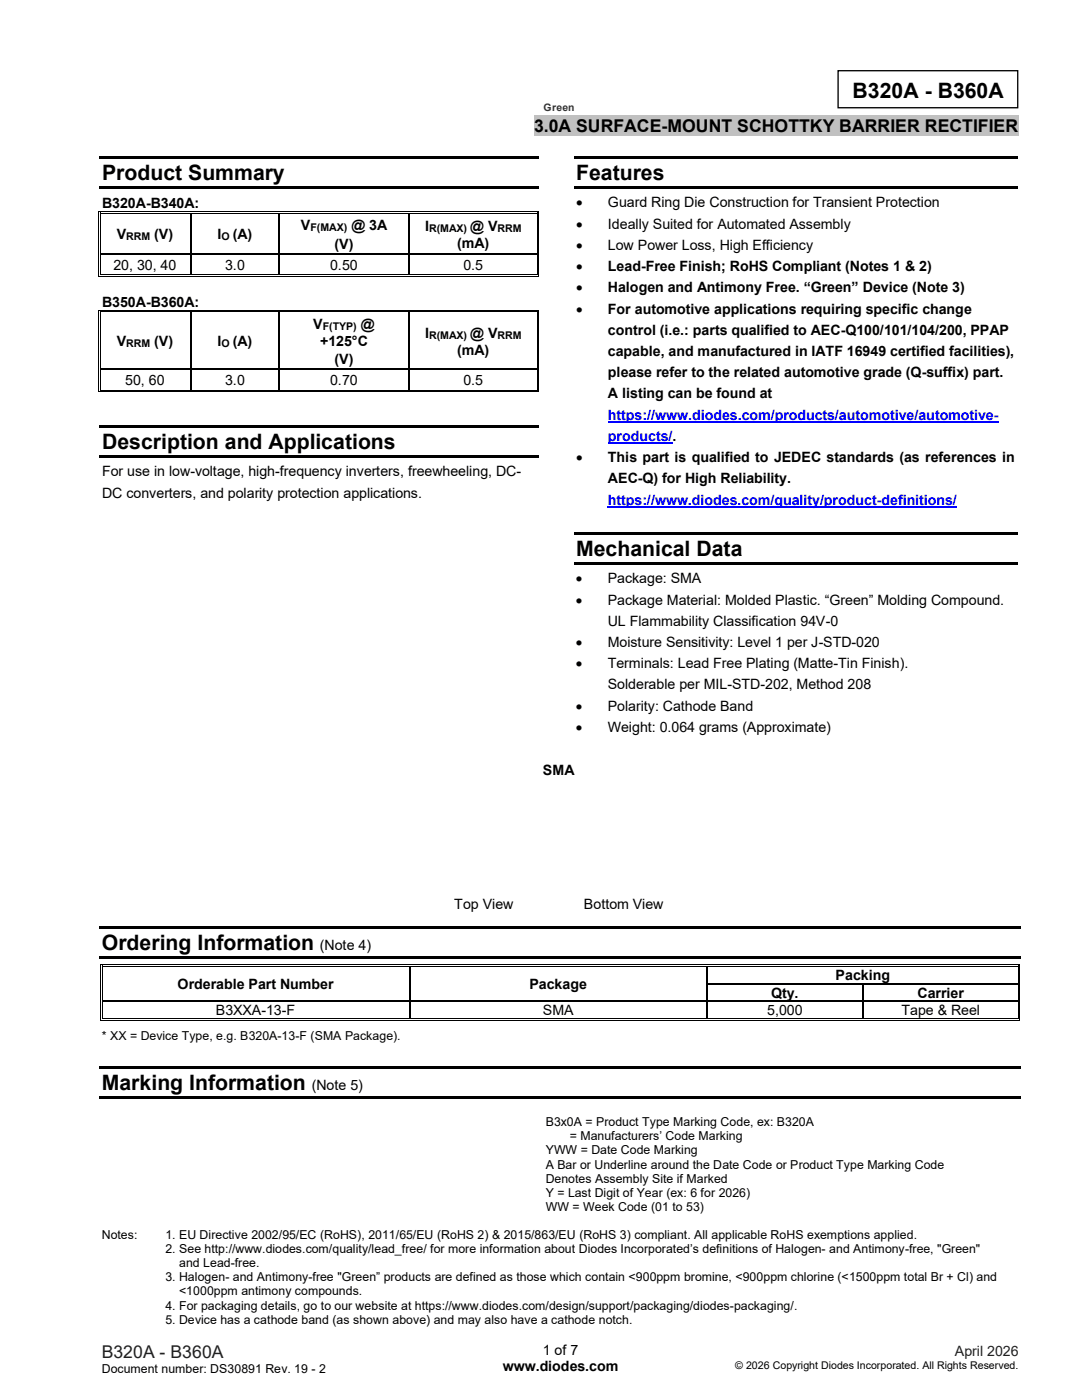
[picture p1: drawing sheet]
<svg xmlns="http://www.w3.org/2000/svg" width="216mm" height="279mm" viewBox="0 0 216 279" stroke-linecap="round" stroke-linejoin="round" font-family="sans-serif">
<defs><g id="words">
<g font-size="4.2">
<text x="170.1" y="19.5">B320A - B360A</text>
<text x="20.4" y="36">Product Summary</text>
<text x="115" y="36">Features</text>
<text x="20.4" y="89.6">Description and Applications</text>
<text x="115" y="111">Mechanical Data</text>
<text x="20.3" y="189.6">Ordering Information</text>
<text x="20.3" y="217.5">Marking Information</text>
</g>
<text font-size="3.5" x="106.6" y="26.3">3.0A SURFACE-MOUNT SCHOTTKY BARRIER RECTIFIER</text>
<text font-size="3.5" fill="#231f20" x="20.3" y="271">B320A - B360A</text>
<g font-size="2.8">
<text x="20.4" y="41.5">B320A-B340A:</text>
<text x="115" y="41.4">•</text>
<text x="121.3" y="41.4">Guard Ring Die Construction for Transient Protection</text>
<text x="23.3" y="47.8">V</text>
<text x="30.8" y="47.8">(V)</text>
<text x="43.4" y="47.8">I</text>
<text x="46.4" y="47.8">(A)</text>
<text x="60" y="45.9">V</text>
<text x="70.2" y="45.9">@ 3A</text>
<text x="84.8" y="46.1">I</text>
<text x="93.8" y="46.1">@ V</text>
<text x="115" y="45.6">•</text>
<text x="121.3" y="45.6">Ideally Suited for Automated Assembly</text>
<text x="22.6" y="53.8">20, 30, 40</text>
<text x="44.9" y="53.8">3.0</text>
<text x="65.9" y="53.8">0.50</text>
<text x="66.8" y="49.6">(V)</text>
<text x="91.2" y="49.5">(mA)</text>
<text x="92.5" y="53.8">0.5</text>
<text x="115" y="49.9">•</text>
<text x="121.3" y="49.9">Low Power Loss, High Efficiency</text>
<text x="115" y="54.1">•</text>
<text x="115" y="58.3">•</text>
<text x="121.3" y="54.1">Lead-Free Finish; RoHS Compliant (Notes 1 &amp; 2)</text>
<text x="121.3" y="58.3">Halogen and Antimony Free. “Green” Device (Note 3)</text>
<text x="20.4" y="61.2">B350A-B360A:</text>
<text x="62.5" y="65.7">V</text>
<text x="72" y="65.7">@</text>
<text x="115" y="62.6">•</text>
<text x="121.3" y="62.6">For automotive applications requiring specific change</text>
<text x="23.3" y="69.1">V</text>
<text x="30.8" y="69.1">(V)</text>
<text x="43.4" y="69.1">I</text>
<text x="46.4" y="69.1">(A)</text>
<text x="63.9" y="69">+125°C</text>
<text x="84.8" y="67.4">I</text>
<text x="91.2" y="70.8">(mA)</text>
<text x="93.8" y="67.4">@ V</text>
<text x="121.3" y="66.8">control (i.e.: parts qualified to AEC-Q100/101/104/200, PPAP</text>
<text x="121.3" y="71">capable, and manufactured in IATF 16949 certified facilities),</text>
<text x="25" y="76.8">50, 60</text>
<text x="44.9" y="76.8">3.0</text>
<text x="65.9" y="76.8">0.70</text>
<text x="66.8" y="72.6">(V)</text>
<text x="92.5" y="76.8">0.5</text>
<text x="121.3" y="75.3">please refer to the related automotive grade (Q-suffix) part.</text>
<text x="121.3" y="79.5">A listing can be found at</text>
<text x="20.4" y="95.1">For use in low-voltage, high-frequency inverters, freewheeling, DC-</text>
<text x="115" y="92.2">•</text>
<text x="121.3" y="92.2">This part is qualified to JEDEC standards (as references in</text>
<text x="20.4" y="99.3">DC converters, and polarity protection applications.</text>
<text x="121.3" y="96.5">AEC-Q) for High Reliability.</text>
<text x="114.9" y="116.4">•</text>
<text x="121.3" y="116.4">Package: SMA</text>
<text x="114.9" y="120.7">•</text>
<text x="121.3" y="120.7">Package Material: Molded Plastic. “Green” Molding Compound.</text>
<text x="121.3" y="124.9">UL Flammability Classification 94V-0</text>
<text x="114.9" y="129.1">•</text>
<text x="121.3" y="129.1">Moisture Sensitivity: Level 1 per J-STD-020</text>
<text x="114.9" y="133.4">•</text>
<text x="121.3" y="133.4">Terminals: Lead Free Plating (Matte-Tin Finish).</text>
<text x="121.3" y="137.6">Solderable per MIL-STD-202, Method 208</text>
<text x="114.9" y="141.8">•</text>
<text x="121.3" y="141.8">Polarity: Cathode Band</text>
<text x="114.9" y="146.1">•</text>
<text x="121.3" y="146.1">Weight: 0.064 grams (Approximate)</text>
<text x="108.3" y="154.6">SMA</text>
<text x="90.7" y="181.5">Top View</text>
<text x="116.5" y="181.5">Bottom View</text>
<text x="63.8" y="189.6">(Note 4)</text>
<text x="35.4" y="197.4">Orderable Part Number</text>
<text x="105.6" y="197.4">Package</text>
<text x="166.7" y="195.6">Packing</text>
<text x="43.1" y="202.6">B3XXA-13-F</text>
<text x="108.3" y="202.6">SMA</text>
<text x="153.1" y="202.6">5,000</text>
<text x="153.9" y="199.1">Qty.</text>
<text x="179.9" y="202.6">Tape &amp; Reel</text>
<text x="183.1" y="199.1">Carrier</text>
<text x="62.2" y="217.5">(Note 5)</text>
<text x="100.3" y="273.5">www.diodes.com</text>
<text x="108.3" y="270.3">1 of 7</text>
</g>
<g font-size="2.8" fill="#00f">
<text x="121.3" y="83.7">https://www.diodes.com/products/automotive/automotive-</text>
<text x="121.3" y="88">products/.</text>
<text x="121.3" y="100.7">https://www.diodes.com/quality/product-definitions/</text>
</g>
<text font-size="2.8" fill="#231f20" x="190.5" y="270.7">April 2026</text>
<g font-size="2.5">
<text x="20.3" y="207.5">* XX = Device Type, e.g. B320A-13-F (SMA Package).</text>
<text x="108.9" y="224.7">B3x0A = Product Type Marking Code, ex: B320A</text>
<text x="113.7" y="227.5">= Manufacturers’ Code Marking</text>
<text x="108.9" y="230.4">YWW = Date Code Marking</text>
<text x="108.9" y="233.2">A Bar or Underline around the Date Code or Product Type Marking Code</text>
<text x="108.9" y="236">Denotes Assembly Site if Marked</text>
<text x="108.9" y="238.9">Y = Last Digit of Year (ex: 6 for 2026)</text>
<text x="108.9" y="241.7">WW = Week Code (01 to 53)</text>
<text x="20.3" y="247.2">Notes:</text>
<text x="33" y="247.2">1. EU Directive 2002/95/EC (RoHS), 2011/65/EU (RoHS 2) &amp; 2015/863/EU (RoHS 3) compliant. All applicable RoHS exemptions applied.</text>
<text x="33" y="250">2. See http://www.diodes.com/quality/lead_free/ for more information about Diodes Incorporated’s definitions of Halogen- and Antimony-free, &quot;Green&quot;</text>
<text x="33" y="255.7">3. Halogen- and Antimony-free &quot;Green” products are defined as those which contain &lt;900ppm bromine, &lt;900ppm chlorine (&lt;1500ppm total Br + Cl) and</text>
<text x="35.7" y="252.8">and Lead-free.</text>
<text x="33" y="261.4">4. For packaging details, go to our website at https://www.diodes.com/design/support/packaging/diodes-packaging/.</text>
<text x="35.7" y="258.5">&lt;1000ppm antimony compounds.</text>
<text x="33" y="264.2">5. Device has a cathode band (as shown above) and may also have a cathode notch.</text>
<text x="20.3" y="274.1">Document number: DS30891 Rev. 19 - 2</text>
</g>
<text font-size="2.1" fill="#323335" x="108.5" y="22.2">Green</text>
<g font-size="2.1">
<text x="25.2" y="47.9">RRM</text>
<text x="44.2" y="47.9">O</text>
<text x="61.9" y="46.1">F(MAX)</text>
<text x="85.6" y="46.3">R(MAX)</text>
<text x="99.3" y="46.3">RRM</text>
<text x="64.4" y="65.8">F(TYP)</text>
<text x="25.2" y="69.3">RRM</text>
<text x="44.2" y="69.3">O</text>
<text x="85.6" y="67.6">R(MAX)</text>
<text x="99.3" y="67.6">RRM</text>
<text x="146.7" y="273.3">© 2026 Copyright Diodes Incorporated. All Rights Reserved.</text>
</g>
</g></defs>
<path d="M167.2 14.1h35.9v7.4h-35.9z" fill="none" stroke="#000" stroke-width=".26"/>
<path d="M106.6 23h96.6v4.1h-96.6z" fill-rule="evenodd" fill="#c0c0c0"/>
<g fill="#000">
<path d="M19.9 31.2h87.7v.5h-87.7z" fill-rule="evenodd"/>
<path d="M19.9 37.2h87.7v.5h-87.7z" fill-rule="evenodd"/>
<path d="M114.4 31.2h88.6v.5h-88.6z" fill-rule="evenodd"/>
<path d="M114.4 37.2h88.6v.5h-88.6z" fill-rule="evenodd"/>
<path d="M19.6 42.1h.1v.5h-.1z" fill-rule="evenodd"/>
<path d="M19.6 42.1h.5v.2h-.5z" fill-rule="evenodd"/>
<path d="M19.6 50.6h.1v.2h-.1z" fill-rule="evenodd"/>
<path d="M19.6 54.8h.1v.5h-.1z" fill-rule="evenodd"/>
<path d="M19.6 55.1h.5v.2h-.5z" fill-rule="evenodd"/>
<path d="M19.9 42.4h.2v.2h-.2z" fill-rule="evenodd"/>
<path d="M19.9 42.4h.2v.2h-.2z" fill-rule="evenodd"/>
<path d="M19.9 50.6h.2v.2h-.2z" fill-rule="evenodd"/>
<path d="M19.9 54.8h.2v.2h-.2z" fill-rule="evenodd"/>
<path d="M19.9 54.8h.2v.2h-.2z" fill-rule="evenodd"/>
<path d="M37.9 42.6h.2z" fill-rule="evenodd"/>
<path d="M37.9 42.1h.5v.2h-.5z" fill-rule="evenodd"/>
<path d="M37.9 42.4h.5v.2h-.5z" fill-rule="evenodd"/>
<path d="M37.9 50.6h.2v.2h-.2z" fill-rule="evenodd"/>
<path d="M37.9 54.8h.5v.2h-.5z" fill-rule="evenodd"/>
<path d="M37.9 55.1h.5v.2h-.5z" fill-rule="evenodd"/>
<path d="M55.6 42.6h.3z" fill-rule="evenodd"/>
<path d="M55.6 42.1h.5v.2h-.5z" fill-rule="evenodd"/>
<path d="M55.6 42.4h.5v.2h-.5z" fill-rule="evenodd"/>
<path d="M55.6 50.6h.3v.2h-.3z" fill-rule="evenodd"/>
<path d="M55.6 54.8h.5v.2h-.5z" fill-rule="evenodd"/>
<path d="M55.6 55.1h.5v.2h-.5z" fill-rule="evenodd"/>
<path d="M81.4 42.6h.3z" fill-rule="evenodd"/>
<path d="M81.4 42.1h.5v.2h-.5z" fill-rule="evenodd"/>
<path d="M81.4 42.4h.5v.2h-.5z" fill-rule="evenodd"/>
<path d="M81.4 50.6h.3v.2h-.3z" fill-rule="evenodd"/>
<path d="M81.4 54.8h.5v.2h-.5z" fill-rule="evenodd"/>
<path d="M81.4 55.1h.5v.2h-.5z" fill-rule="evenodd"/>
<path d="M107.1 42.1h.5v.2h-.5z" fill-rule="evenodd"/>
<path d="M107.1 42.4h.1v.2h-.1z" fill-rule="evenodd"/>
<path d="M107.1 42.4h.1v.2h-.1z" fill-rule="evenodd"/>
<path d="M107.1 50.6h.1v.2h-.1z" fill-rule="evenodd"/>
<path d="M107.1 55.1h.5v.2h-.5z" fill-rule="evenodd"/>
<path d="M107.1 54.8h.1v.2h-.1z" fill-rule="evenodd"/>
<path d="M107.1 54.8h.1v.2h-.1z" fill-rule="evenodd"/>
<path d="M107.4 42.1h.2v.5h-.2z" fill-rule="evenodd"/>
<path d="M107.4 50.6h.2v.2h-.2z" fill-rule="evenodd"/>
<path d="M107.4 54.8h.2v.5h-.2z" fill-rule="evenodd"/>
<path d="M19.6 61.8h.1v.6h-.1z" fill-rule="evenodd"/>
<path d="M19.6 61.8h.5v.2h-.5z" fill-rule="evenodd"/>
<path d="M19.6 73.5h.1v.3h-.1z" fill-rule="evenodd"/>
<path d="M19.6 77.8h.1v.5h-.1z" fill-rule="evenodd"/>
<path d="M19.6 78.1h.5v.2h-.5z" fill-rule="evenodd"/>
<path d="M19.9 62.2h.2v.2h-.2z" fill-rule="evenodd"/>
<path d="M19.9 62.2h.2v.1h-.2z" fill-rule="evenodd"/>
<path d="M19.9 73.5h.2v.3h-.2z" fill-rule="evenodd"/>
<path d="M19.9 77.8h.2v.1h-.2z" fill-rule="evenodd"/>
<path d="M19.9 77.8h.2v.1h-.2z" fill-rule="evenodd"/>
<path d="M37.9 62.3l.2 .1z" fill-rule="evenodd"/>
<path d="M37.9 61.8h.5v.2h-.5z" fill-rule="evenodd"/>
<path d="M37.9 62.2h.5v.1h-.5z" fill-rule="evenodd"/>
<path d="M37.9 73.5h.2v.3h-.2z" fill-rule="evenodd"/>
<path d="M37.9 77.8h.5v.1h-.5z" fill-rule="evenodd"/>
<path d="M37.9 78.1h.5v.2h-.5z" fill-rule="evenodd"/>
<path d="M55.6 62.3l.3 .1z" fill-rule="evenodd"/>
<path d="M55.6 61.8h.5v.2h-.5z" fill-rule="evenodd"/>
<path d="M55.6 62.2h.5v.1h-.5z" fill-rule="evenodd"/>
<path d="M55.6 73.5h.3v.3h-.3z" fill-rule="evenodd"/>
<path d="M55.6 77.8h.5v.1h-.5z" fill-rule="evenodd"/>
<path d="M55.6 78.1h.5v.2h-.5z" fill-rule="evenodd"/>
<path d="M81.4 62.3l.3 .1z" fill-rule="evenodd"/>
<path d="M81.4 61.8h.5v.2h-.5z" fill-rule="evenodd"/>
<path d="M81.4 62.2h.5v.1h-.5z" fill-rule="evenodd"/>
<path d="M81.4 73.5h.3v.3h-.3z" fill-rule="evenodd"/>
<path d="M81.4 77.8h.5v.1h-.5z" fill-rule="evenodd"/>
<path d="M81.4 78.1h.5v.2h-.5z" fill-rule="evenodd"/>
<path d="M107.1 61.8h.5v.2h-.5z" fill-rule="evenodd"/>
<path d="M107.1 62.2h.1v.2h-.1z" fill-rule="evenodd"/>
<path d="M107.1 62.2h.1v.1h-.1z" fill-rule="evenodd"/>
<path d="M107.1 73.5h.1v.3h-.1z" fill-rule="evenodd"/>
<path d="M107.1 78.1h.5v.2h-.5z" fill-rule="evenodd"/>
<path d="M107.1 77.8h.1v.1h-.1z" fill-rule="evenodd"/>
<path d="M107.1 77.8h.1v.1h-.1z" fill-rule="evenodd"/>
<path d="M107.4 61.8h.2v.6h-.2z" fill-rule="evenodd"/>
<path d="M107.4 73.5h.2v.3h-.2z" fill-rule="evenodd"/>
<path d="M107.4 77.8h.2v.5h-.2z" fill-rule="evenodd"/>
<path d="M19.9 84.8h87.7v.5h-87.7z" fill-rule="evenodd"/>
<path d="M19.9 90.9h87.7v.5h-87.7z" fill-rule="evenodd"/>
<path d="M114.4 106.2h88.6v.5h-88.6z" fill-rule="evenodd"/>
<path d="M114.4 112.2h88.6v.6h-88.6z" fill-rule="evenodd"/>
<path d="M19.8 184.8h183.9v.5h-183.9z" fill-rule="evenodd"/>
<path d="M19.8 190.8h183.9v.5h-183.9z" fill-rule="evenodd"/>
<path d="M20 192.4h.2v.6h-.2z" fill-rule="evenodd"/>
<path d="M20 192.4h.5v.2h-.5z" fill-rule="evenodd"/>
<path d="M20 196.2h.2v.3h-.2z" fill-rule="evenodd"/>
<path d="M20 199.7h.2v.3h-.2z" fill-rule="evenodd"/>
<path d="M20.3 192.8h.2v.2h-.2z" fill-rule="evenodd"/>
<path d="M20.3 192.8h.2v.1h-.2z" fill-rule="evenodd"/>
<path d="M20.3 196.2h.2v.3h-.2z" fill-rule="evenodd"/>
<path d="M20.3 199.7h.2v.3h-.2z" fill-rule="evenodd"/>
<path d="M81.6 192.9l.2 .1z" fill-rule="evenodd"/>
<path d="M81.6 192.4h.5v.2h-.5z" fill-rule="evenodd"/>
<path d="M81.6 192.8h.5v.1h-.5z" fill-rule="evenodd"/>
<path d="M81.6 196.2h.2v.3h-.2z" fill-rule="evenodd"/>
<path d="M81.6 199.7h.2v.3h-.2z" fill-rule="evenodd"/>
<path d="M141 192.9l.2 .1z" fill-rule="evenodd"/>
<path d="M141 192.4h.5v.2h-.5z" fill-rule="evenodd"/>
<path d="M141 192.8h.5v.1h-.5z" fill-rule="evenodd"/>
<path d="M141 196.2h.2v.3h-.2z" fill-rule="evenodd"/>
<path d="M141 199.7h.2v.3h-.2z" fill-rule="evenodd"/>
<path d="M172.1 196.2h.2v.3h-.2z" fill-rule="evenodd"/>
<path d="M172.1 199.7h.2v.3h-.2z" fill-rule="evenodd"/>
<path d="M203.1 192.4h.5v.2h-.5z" fill-rule="evenodd"/>
<path d="M203.1 192.8h.1v.2h-.1z" fill-rule="evenodd"/>
<path d="M203.1 192.8h.1v.1h-.1z" fill-rule="evenodd"/>
<path d="M203.1 196.2h.1v.3h-.1z" fill-rule="evenodd"/>
<path d="M203.1 199.7h.1v.3h-.1z" fill-rule="evenodd"/>
<path d="M203.4 192.4h.2v.6h-.2z" fill-rule="evenodd"/>
<path d="M203.4 196.2h.2v.3h-.2z" fill-rule="evenodd"/>
<path d="M203.4 199.7h.2v.3h-.2z" fill-rule="evenodd"/>
<path d="M19.8 212.7h183.9v.5h-183.9z" fill-rule="evenodd"/>
<path d="M19.8 218.8h183.9v.5h-183.9z" fill-rule="evenodd"/>
<path d="M20 203.3h.2v.5h-.2z" fill-rule="evenodd"/>
<path d="M20 203.6h.5v.2h-.5z" fill-rule="evenodd"/>
<path d="M20.3 203.3h.2v.1h-.2z" fill-rule="evenodd"/>
<path d="M20.3 203.3h.2v.1h-.2z" fill-rule="evenodd"/>
<path d="M81.6 203.3h.5v.1h-.5z" fill-rule="evenodd"/>
<path d="M81.6 203.6h.5v.2h-.5z" fill-rule="evenodd"/>
<path d="M141 203.3h.5v.1h-.5z" fill-rule="evenodd"/>
<path d="M141 203.6h.5v.2h-.5z" fill-rule="evenodd"/>
<path d="M172.1 203.3h.5v.1h-.5z" fill-rule="evenodd"/>
<path d="M172.1 203.6h.5v.2h-.5z" fill-rule="evenodd"/>
<path d="M203.1 203.6h.5v.2h-.5z" fill-rule="evenodd"/>
<path d="M203.1 203.3h.1v.1h-.1z" fill-rule="evenodd"/>
<path d="M203.1 203.3h.1v.1h-.1z" fill-rule="evenodd"/>
<path d="M203.4 203.3h.2v.5h-.2z" fill-rule="evenodd"/>
</g>
<g fill="none" stroke="#000" stroke-width=".2">
<path d="M19.6 42.6v8M19.6 50.8v4M20 42.6v8M20 50.8v4M20.1 42.2h17.8M20.1 42.5h17.8M20.1 55.2h17.8M20.1 54.9h17.8M38.4 42.2h17.2M38.4 42.5h17.2M38.4 55.2h17.2M38.4 54.9h17.2"/>
<path d="M56.1 42.2h25.3M56.1 42.5h25.3M56.1 55.2h25.3M56.1 54.9h25.3M81.9 42.2h25.2M81.9 42.5h25.2M81.9 55.2h25.2M81.9 54.9h25.2M107.2 42.6v8M107.2 50.8v4M107.5 42.6v8M107.5 50.8v4"/>
<path d="M19.6 62.4v11.1M19.6 73.8v4M20 62.4v11.1M20 73.8v4M20.1 61.9h17.8M20.1 62.2h17.8M20.1 78.2h17.8M20.1 77.9h17.8M38.4 61.9h17.2M38.4 62.2h17.2M38.4 78.2h17.2M38.4 77.9h17.2"/>
<path d="M56.1 61.9h25.3M56.1 62.2h25.3M56.1 78.2h25.3M56.1 77.9h25.3M81.9 61.9h25.2M81.9 62.2h25.2M81.9 78.2h25.2M81.9 77.9h25.2M107.2 62.4v11.1M107.2 73.8v4M107.5 62.4v11.1M107.5 73.8v4"/>
<path d="M20.1 193v3.2M20.1 196.5v3.2M20.1 200v3.3M20.4 193v3.2M20.4 196.5v3.2M20.4 200v3.3M20.5 192.5h61.1M20.5 192.9h61.1M82.1 192.5h58.9M82.1 192.9h58.9M141.5 192.5h61.6M141.5 192.9h61.6"/>
<path d="M203.2 193v3.2M203.2 196.5v3.2M203.2 200v3.3M203.5 193v3.2M203.5 196.5v3.2M203.5 200v3.3M20.5 203.7h61.1M20.5 203.4h61.1M82.1 203.7h58.9M82.1 203.4h58.9M141.5 203.7h30.6M141.5 203.4h30.6"/>
<path d="M172.6 203.7h30.5M172.6 203.4h30.5"/>
</g>
<g fill="none" stroke="#000" stroke-width=".25">
<path d="M20.1 50.7h17.8M38 42.6v8M38 50.8v4M38.1 50.7h17.5M55.8 42.6v8M55.8 50.8v4M55.9 50.7h25.5M81.6 42.6v8M81.6 50.8v4M81.7 50.7h25.4M20.1 73.7h17.8M38 62.4v11.1"/>
<path d="M38 73.8v4M38.1 73.7h17.5M55.8 62.4v11.1M55.8 73.8v4M55.9 73.7h25.5M81.6 62.4v11.1M81.6 73.8v4M81.7 73.7h25.4M20.5 199.8h61.1M81.7 193v3.2M81.7 196.5v3.2M81.7 200v3.3"/>
<path d="M81.8 199.8h59.2M141.1 193v3.2M141.1 196.5v3.2M141.1 200v3.3M141.2 196.3h30.9M141.2 199.8h30.9M172.2 196.5v3.2M172.2 200v3.3M172.3 196.3h30.8M172.3 199.8h30.8"/>
</g>
<path d="M121.3 84.2h78M121.3 88.4h12.9M121.3 101.1h69.6" fill="none" stroke="#00f" stroke-width=".3"/>
<use href="#words"/>
</svg>
